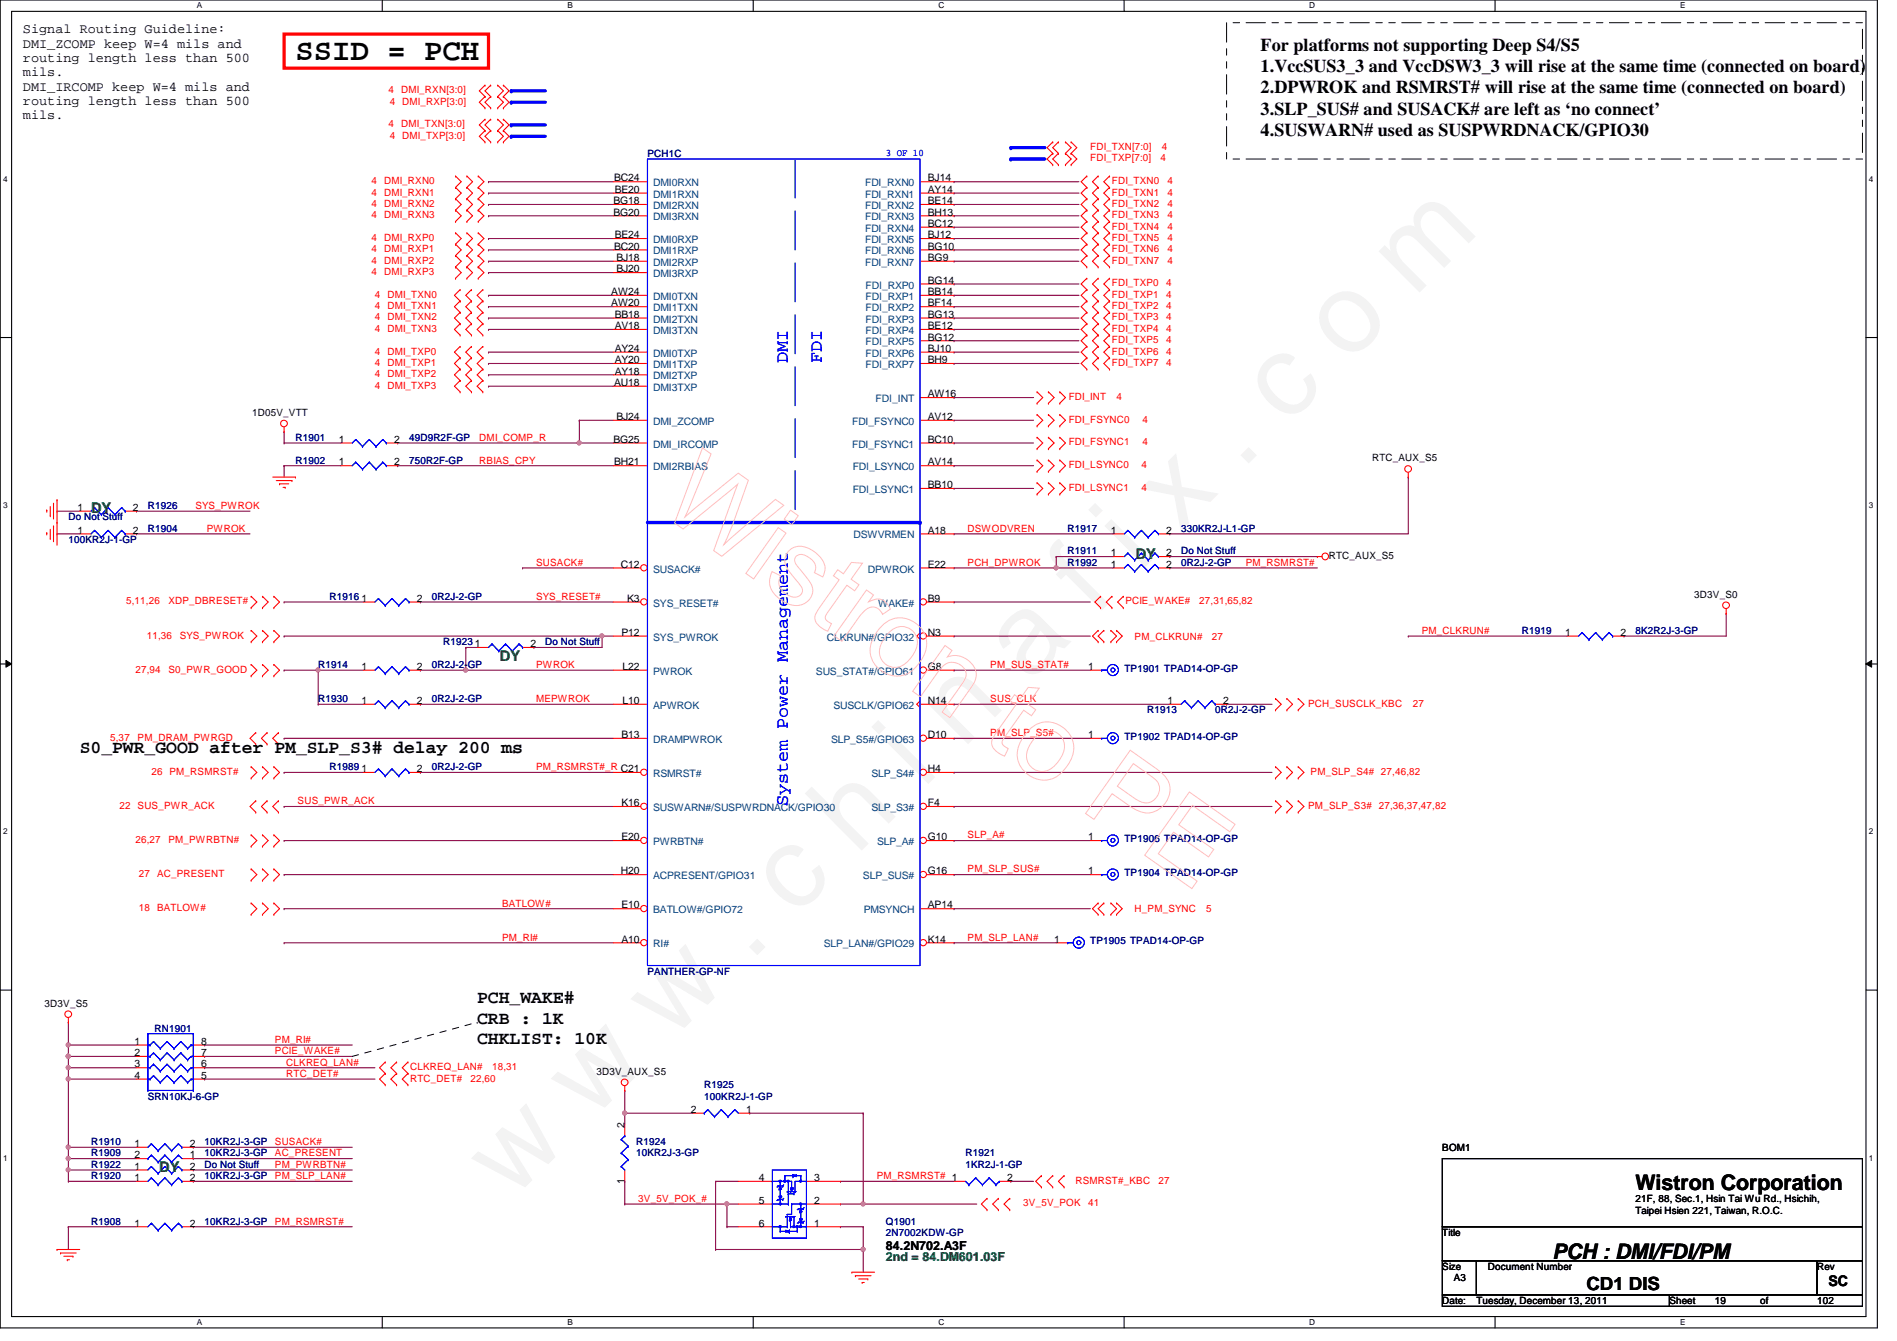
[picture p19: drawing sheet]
<svg xmlns="http://www.w3.org/2000/svg" width="297mm" height="210mm" viewBox="0 0 297 210" stroke-linecap="round" stroke-linejoin="round" font-family="sans-serif">
<defs><g id="words">
<text font-size="17.6" fill="#f0f" x="80.1" y="188" transform="rotate(-45 80.1 188)">w w w . c h i n a f i x . c o m</text>
<text font-size="4.8" x="46.3" y="9.4">SSID = PCH</text>
<g font-size="3.3">
<text x="256.1" y="186.3">Wistron Corporation</text>
<text x="243.1" y="197">PCH : DMI/FDI/PM</text>
</g>
<g font-size="2.8">
<text x="197.4" y="7.9">For platforms not supporting Deep S4/S5</text>
<text x="197.4" y="11.3">1.VccSUS3_3 and VccDSW3_3 will rise at the same time (connected on board)</text>
<text x="197.4" y="14.6">2.DPWROK and RSMRST# will rise at the same time (connected on board)</text>
<text x="197.4" y="17.9">3.SLP_SUS# and SUSACK# are left as ‘no connect’</text>
<text x="197.4" y="21.3">4.SUSWARN# used as SUSPWRDNACK/GPIO30</text>
<text x="12.5" y="117.9">S0_PWR_GOOD after PM_SLP_S3# delay 200 ms</text>
<text x="74.7" y="157.1">PCH_WAKE#</text>
<text x="74.7" y="160.3">CRB : 1K</text>
<text x="74.7" y="163.5">CHKLIST: 10K</text>
<text x="248.4" y="201.9">CD1 DIS</text>
</g>
<g font-size="2.8" fill="#00f">
<text x="123.4" y="56.9" transform="rotate(-90 123.4 56.9)">DMI</text>
<text x="128.7" y="56.9" transform="rotate(-90 128.7 56.9)">FDI</text>
<text x="123.4" y="126.2" transform="rotate(-90 123.4 126.2)">System Power Management</text>
</g>
<g font-size="2.3" fill="#008000">
<text x="14.3" y="80.3">DY</text>
<text x="177.8" y="87.5">DY</text>
<text x="78.3" y="103.5">DY</text>
<text x="24.9" y="183.5">DY</text>
</g>
<text font-size="2.3" x="286.3" y="201.3">SC</text>
<g font-size="2.1">
<text x="3.6" y="5.2">Signal Routing Guideline:</text>
<text x="3.6" y="7.5">DMI_ZCOMP keep W=4 mils and</text>
<text x="3.6" y="9.7">routing length less than 500</text>
<text x="3.6" y="11.9">mils.</text>
<text x="3.6" y="14.2">DMI_IRCOMP keep W=4 mils and</text>
<text x="3.6" y="16.4">routing length less than 500</text>
<text x="3.6" y="18.7">mils.</text>
</g>
<text font-size="1.9" x="138.7" y="195.6">84.2N702.A3F</text>
<text font-size="1.9" fill="#008000" x="138.7" y="197.4">2nd = 84.DM601.03F</text>
<g font-size="1.6" fill="#f00">
<text x="60.8" y="14.6">4</text>
<text x="61" y="16.4">4 DMI_RXP[3:0]</text>
<text x="62.8" y="14.6">DMI_RXN[3:0]</text>
<text x="60.8" y="19.9">4</text>
<text x="61" y="21.7">4 DMI_TXP[3:0]</text>
<text x="62.8" y="19.9">DMI_TXN[3:0]</text>
<text x="170.7" y="23.5">FDI_TXN[7:0]</text>
<text x="181.9" y="23.5">4</text>
<text x="58.2" y="28.8">4</text>
<text x="60.2" y="28.8">DMI_RXN0</text>
<text x="170.7" y="25.3">FDI_TXP[7:0]</text>
<text x="174.1" y="28.8">FDI_TXN0</text>
<text x="181.7" y="25.3">4</text>
<text x="182.8" y="28.8">4</text>
<text x="58.2" y="30.6">4</text>
<text x="58.2" y="32.4">4</text>
<text x="58.2" y="34.2">4</text>
<text x="60.2" y="30.6">DMI_RXN1</text>
<text x="60.2" y="32.4">DMI_RXN2</text>
<text x="60.2" y="34.2">DMI_RXN3</text>
<text x="174.1" y="35.9">FDI_TXN4</text>
<text x="174.1" y="32.4">FDI_TXN2</text>
<text x="174.1" y="34.2">FDI_TXN3</text>
<text x="174.1" y="30.6">FDI_TXN1</text>
<text x="182.8" y="35.9">4</text>
<text x="182.8" y="32.4">4</text>
<text x="182.8" y="34.2">4</text>
<text x="182.8" y="30.6">4</text>
<text x="58.2" y="37.7">4</text>
<text x="58.2" y="39.5">4</text>
<text x="58.2" y="41.3">4</text>
<text x="60.2" y="37.7">DMI_RXP0</text>
<text x="60.2" y="39.5">DMI_RXP1</text>
<text x="60.2" y="41.3">DMI_RXP2</text>
<text x="174.1" y="39.5">FDI_TXN6</text>
<text x="174.1" y="37.7">FDI_TXN5</text>
<text x="174.1" y="41.3">FDI_TXN7</text>
<text x="182.8" y="39.5">4</text>
<text x="182.8" y="37.7">4</text>
<text x="182.8" y="41.3">4</text>
<text x="58.2" y="43.1">4</text>
<text x="58.7" y="46.6">4 DMI_TXN0</text>
<text x="60.2" y="43.1">DMI_RXP3</text>
<text x="174.1" y="44.8">FDI_TXP0</text>
<text x="174.1" y="46.6">FDI_TXP1</text>
<text x="182.6" y="44.8">4</text>
<text x="182.6" y="46.6">4</text>
<text x="58.7" y="48.4">4 DMI_TXN1</text>
<text x="58.7" y="50.2">4 DMI_TXN2</text>
<text x="58.7" y="51.9">4 DMI_TXN3</text>
<text x="174.1" y="51.9">FDI_TXP4</text>
<text x="174.1" y="48.4">FDI_TXP2</text>
<text x="174.1" y="53.7">FDI_TXP5</text>
<text x="174.1" y="50.2">FDI_TXP3</text>
<text x="182.6" y="51.9">4</text>
<text x="182.6" y="48.4">4</text>
<text x="182.6" y="53.7">4</text>
<text x="182.6" y="50.2">4</text>
<text x="58.7" y="55.5">4 DMI_TXP0</text>
<text x="58.7" y="57.3">4 DMI_TXP1</text>
<text x="58.7" y="59.1">4 DMI_TXP2</text>
<text x="174.1" y="55.5">FDI_TXP6</text>
<text x="174.1" y="57.3">FDI_TXP7</text>
<text x="182.6" y="55.5">4</text>
<text x="182.6" y="57.3">4</text>
<text x="58.7" y="60.8">4 DMI_TXP3</text>
<text x="167.3" y="62.6">FDI_INT</text>
<text x="174.8" y="62.6">4</text>
<text x="75.1" y="69">DMI_COMP_R</text>
<text x="167.3" y="69.7">FDI_FSYNC1</text>
<text x="167.3" y="66.2">FDI_FSYNC0</text>
<text x="178.9" y="69.7">4</text>
<text x="178.9" y="66.2">4</text>
<text x="75.1" y="72.6">RBIAS_CPY</text>
<text x="167.3" y="73.3">FDI_LSYNC0</text>
<text x="167.3" y="76.8">FDI_LSYNC1</text>
<text x="178.7" y="73.3">4</text>
<text x="178.7" y="76.8">4</text>
<text x="30.6" y="79.7">SYS_PWROK</text>
<text x="32.4" y="83.2">PWROK</text>
<text x="151.5" y="83.2">DSWODVREN</text>
<text x="83.9" y="88.6">SUSACK#</text>
<text x="151.5" y="88.6">PCH_DPWROK</text>
<text x="195.1" y="88.6">PM_RSMRST#</text>
<text x="19.8" y="94.6">5,11,26</text>
<text x="26.4" y="94.6">XDP_DBRESET#</text>
<text x="83.9" y="93.9">SYS_RESET#</text>
<text x="176.2" y="94.6">PCIE_WAKE#</text>
<text x="187.8" y="94.6">27,31,65,82</text>
<text x="23" y="99.9">11,36</text>
<text x="28.1" y="99.9">SYS_PWROK</text>
<text x="177.7" y="100.1">PM_CLKRUN#</text>
<text x="189.7" y="100.1">27</text>
<text x="222.6" y="99.2">PM_CLKRUN#</text>
<text x="21.2" y="105.3">27,94</text>
<text x="26.4" y="105.3">S0_PWR_GOOD</text>
<text x="83.9" y="104.6">PWROK</text>
<text x="155.1" y="104.6">PM_SUS_STAT#</text>
<text x="83.9" y="109.9">MEPWROK</text>
<text x="155.1" y="109.9">SUS_CLK</text>
<text x="204.8" y="110.6">PCH_SUSCLK_KBC</text>
<text x="221.2" y="110.6">27</text>
<text x="17.3" y="116">5,37</text>
<text x="21.5" y="116">PM_DRAM_PWRGD</text>
<text x="155.1" y="115.2">PM_SLP_S5#</text>
<text x="23.7" y="121.3">26 PM_RSMRST#</text>
<text x="46.6" y="125.9">SUS_PWR_ACK</text>
<text x="83.9" y="120.6">PM_RSMRST#_R C21</text>
<text x="205.2" y="121.3">PM_SLP_S4# 27,46,82</text>
<text x="18.7" y="126.6">22 SUS_PWR_ACK</text>
<text x="21.2" y="132">26,27</text>
<text x="26.4" y="132">PM_PWRBTN#</text>
<text x="151.5" y="131.2">SLP_A#</text>
<text x="204.8" y="126.6">PM_SLP_S3# 27,36,37,47,82</text>
<text x="21.7" y="137.3">27</text>
<text x="24.6" y="137.3">AC_PRESENT</text>
<text x="151.5" y="136.6">PM_SLP_SUS#</text>
<text x="21.7" y="142.6">18</text>
<text x="24.6" y="142.6">BATLOW#</text>
<text x="78.6" y="141.9">BATLOW#</text>
<text x="177.7" y="142.8">H_PM_SYNC</text>
<text x="188.8" y="142.8">5</text>
<text x="78.6" y="147.2">PM_RI#</text>
<text x="151.5" y="147.2">PM_SLP_LAN#</text>
<text x="43" y="163.2">PM_RI#</text>
<text x="43" y="165">PCIE_WAKE#</text>
<text x="44.8" y="166.8">CLKREQ_LAN#</text>
<text x="64.2" y="167.5">CLKREQ_LAN#</text>
<text x="77" y="167.5">18,31</text>
<text x="44.8" y="168.6">RTC_DET#</text>
<text x="64.2" y="169.3">RTC_DET#</text>
<text x="73.7" y="169.3">22,60</text>
<text x="43" y="179.2">SUSACK#</text>
<text x="43" y="182.8">PM_PWRBTN#</text>
<text x="43" y="181">AC_PRESENT</text>
<text x="43" y="184.6">PM_SLP_LAN#</text>
<text x="137.3" y="184.6">PM_RSMRST# 1</text>
<text x="168.4" y="185.3">RSMRST#_KBC</text>
<text x="181.4" y="185.3">27</text>
<text x="43" y="191.7">PM_RSMRST#</text>
<text x="99.9" y="188.1">3V_5V_POK_#</text>
<text x="160.2" y="188.8">3V_5V_POK</text>
<text x="170.4" y="188.8">41</text>
</g>
<g font-size="1.6">
<text x="96.2" y="28.4">BC24</text>
<text x="145.3" y="28.4">BJ14</text>
<text x="96.1" y="32">BG18</text>
<text x="96.1" y="33.7">BG20</text>
<text x="96.3" y="30.2">BE20</text>
<text x="145.3" y="30.2">AY14</text>
<text x="145.3" y="32">BE14</text>
<text x="145.3" y="33.7">BH13</text>
<text x="145.3" y="35.5">BC12</text>
<text x="96.2" y="39.1">BC20</text>
<text x="96.3" y="37.3">BE24</text>
<text x="96.5" y="40.9">BJ18</text>
<text x="145.3" y="37.3">BJ12</text>
<text x="145.3" y="39.1">BG10</text>
<text x="145.3" y="40.9">BG9</text>
<text x="95.7" y="46.2">AW24</text>
<text x="95.7" y="48">AW20</text>
<text x="96.5" y="42.6">BJ20</text>
<text x="145.3" y="44.4">BG14</text>
<text x="145.3" y="46.2">BB14</text>
<text x="145.3" y="48">BF14</text>
<text x="96.3" y="49.7">BB18</text>
<text x="96.3" y="51.5">AV18</text>
<text x="145.3" y="49.7">BG13</text>
<text x="145.3" y="51.5">BE12</text>
<text x="145.3" y="53.3">BG12</text>
<text x="96.3" y="55.1">AY24</text>
<text x="96.3" y="56.9">AY20</text>
<text x="96.3" y="58.6">AY18</text>
<text x="145.3" y="55.1">BJ10</text>
<text x="145.3" y="56.9">BH9</text>
<text x="39.5" y="65.1">1D05V_VTT</text>
<text x="96.2" y="60.4">AU18</text>
<text x="96.5" y="65.7">BJ24</text>
<text x="145.3" y="65.7">AV12</text>
<text x="145.3" y="62.2">AW16</text>
<text x="53" y="69.3">1</text>
<text x="61.7" y="69.3">2</text>
<text x="96.1" y="69.3">BG25</text>
<text x="145.3" y="69.3">BC10</text>
<text x="53" y="72.9">1</text>
<text x="61.7" y="72.9">2</text>
<text x="96.2" y="72.9">BH21</text>
<text x="145.3" y="72.9">AV14</text>
<text x="145.3" y="76.4">BB10</text>
<text x="214.8" y="72.2">RTC_AUX_S5</text>
<text x="12.1" y="83.5">1</text>
<text x="12.1" y="80">1</text>
<text x="20.8" y="83.5">2</text>
<text x="20.8" y="80">2</text>
<text x="145.3" y="83.5">A18</text>
<text x="173.9" y="83.5">1</text>
<text x="182.6" y="83.5">2</text>
<text x="97.2" y="88.9">C12</text>
<text x="145.3" y="88.9">E22</text>
<text x="173.9" y="88.9">1</text>
<text x="173.9" y="87.1">1</text>
<text x="182.6" y="88.9">2</text>
<text x="182.6" y="87.1">2</text>
<text x="208.1" y="87.5">RTC_AUX_S5</text>
<text x="56.6" y="94.2">1</text>
<text x="65.3" y="94.2">2</text>
<text x="98.2" y="94.2">K3</text>
<text x="145.3" y="94.2">B9</text>
<text x="265.3" y="93.6">3D3V_S0</text>
<text x="74.4" y="101.3">1</text>
<text x="83.1" y="101.3">2</text>
<text x="97.3" y="99.5">P12</text>
<text x="145.3" y="99.5">N3</text>
<text x="245.1" y="99.5">1</text>
<text x="253.7" y="99.5">2</text>
<text x="56.6" y="104.9">1</text>
<text x="65.3" y="104.9">2</text>
<text x="97.5" y="104.9">L22</text>
<text x="145.3" y="104.9">G8</text>
<text x="170.4" y="104.9">1</text>
<text x="56.6" y="110.2">1</text>
<text x="65.3" y="110.2">2</text>
<text x="97.5" y="110.2">L10</text>
<text x="145.3" y="110.2">N14</text>
<text x="182.8" y="110.2">1</text>
<text x="191.5" y="110.2">2</text>
<text x="97.3" y="115.5">B13</text>
<text x="145.3" y="115.5">D10</text>
<text x="170.4" y="115.5">1</text>
<text x="56.6" y="120.9">1</text>
<text x="65.3" y="120.9">2</text>
<text x="145.3" y="120.9">H4</text>
<text x="97.3" y="131.5">E20</text>
<text x="97.3" y="126.2">K16</text>
<text x="145.3" y="126.2">F4</text>
<text x="145.3" y="131.5">G10</text>
<text x="170.4" y="131.5">1</text>
<text x="97.2" y="136.9">H20</text>
<text x="145.3" y="136.9">G16</text>
<text x="170.4" y="136.9">1</text>
<text x="97.3" y="142.2">E10</text>
<text x="145.3" y="142.2">AP14</text>
<text x="97.3" y="147.5">A10</text>
<text x="145.3" y="147.5">K14</text>
<text x="165.1" y="147.5">1</text>
<text x="7" y="157.6">3D3V_S5</text>
<text x="21" y="163.5">1</text>
<text x="21" y="165.3">2</text>
<text x="21" y="167.1">3</text>
<text x="31.5" y="167.1">6</text>
<text x="31.5" y="165.3">7</text>
<text x="31.5" y="163.5">8</text>
<text x="21" y="168.9">4</text>
<text x="31.5" y="168.9">5</text>
<text x="93.4" y="168.2">3D3V_AUX_S5</text>
<text x="21" y="179.5">1</text>
<text x="29.7" y="179.5">2</text>
<text x="97.8" y="176.6" transform="rotate(-90 97.8 176.6)">2</text>
<text x="108.2" y="174.2">2</text>
<text x="116.8" y="174.2">1</text>
<text x="21" y="183.1">1</text>
<text x="21" y="184.9">1</text>
<text x="21" y="181.3">2</text>
<text x="29.7" y="183.1">2</text>
<text x="29.7" y="184.9">2</text>
<text x="29.7" y="181.3">1</text>
<text x="97.8" y="185.3" transform="rotate(-90 97.8 185.3)">1</text>
<text x="118.8" y="184.9">4</text>
<text x="127.5" y="184.9">3</text>
<text x="157.7" y="184.9">2</text>
<text x="225.8" y="180.1">BOM1</text>
<text x="21" y="192">1</text>
<text x="29.7" y="192">2</text>
<text x="118.8" y="188.4">5</text>
<text x="118.8" y="192">6</text>
<text x="127.5" y="192">1</text>
<text x="127.5" y="188.4">2</text>
<text x="256.1" y="188.1">21F, 88, Sec.1, Hsin Tai Wu Rd., Hsichih,</text>
<text x="256.1" y="189.9">Taipei Hsien 221, Taiwan, R.O.C.</text>
<text x="225.8" y="193.5">Title</text>
<text x="225.8" y="198.8">Size</text>
<text x="227.6" y="200.6">A3</text>
<text x="233" y="198.8">Document Number</text>
<text x="284.5" y="198.8">Rev</text>
<text x="225.8" y="204.1">Date:</text>
<text x="231.2" y="204.1">Tuesday, December 13, 2011</text>
<text x="261.4" y="204.1">Sheet</text>
<text x="268.5" y="204.1">19</text>
<text x="275.6" y="204.1">of</text>
<text x="284.5" y="204.1">102</text>
</g>
<g font-size="1.6" fill="#000080">
<text x="101.4" y="24.6">PCH1C</text>
<text x="46.3" y="69">R1901</text>
<text x="64" y="69">49D9R2F-GP</text>
<text x="46.3" y="72.6">R1902</text>
<text x="64" y="72.6">750R2F-GP</text>
<text x="10.7" y="81.4">Do Not Stuff</text>
<text x="23.2" y="83.2">R1904</text>
<text x="23.2" y="79.7">R1926</text>
<text x="167.2" y="83.2">R1917</text>
<text x="185" y="83.2">330KR2J-L1-GP</text>
<text x="10.7" y="85">100KR2J-1-GP</text>
<text x="167.2" y="88.6">R1992</text>
<text x="167.2" y="86.8">R1911</text>
<text x="185" y="88.6">0R2J-2-GP</text>
<text x="185" y="86.8">Do Not Stuff</text>
<text x="51.6" y="93.9">R1916</text>
<text x="67.6" y="93.9">0R2J-2-GP</text>
<text x="69.4" y="101">R1923</text>
<text x="85.4" y="101">Do Not Stuff</text>
<text x="238.3" y="99.2">R1919</text>
<text x="256.1" y="99.2">8K2R2J-3-GP</text>
<text x="49.8" y="104.6">R1914</text>
<text x="67.6" y="104.6">0R2J-2-GP</text>
<text x="176.1" y="105.1">TP1901 TPAD14-OP-GP</text>
<text x="49.8" y="109.9">R1930</text>
<text x="67.6" y="109.9">0R2J-2-GP</text>
<text x="179.6" y="111.7">R1913</text>
<text x="190.3" y="111.7">0R2J-2-GP</text>
<text x="176.1" y="115.8">TP1902 TPAD14-OP-GP</text>
<text x="51.6" y="120.6">R1989</text>
<text x="67.6" y="120.6">0R2J-2-GP</text>
<text x="176.1" y="131.8">TP1906 TPAD14-OP-GP</text>
<text x="176.1" y="137.1">TP1904 TPAD14-OP-GP</text>
<text x="170.7" y="147.8">TP1905 TPAD14-OP-GP</text>
<text x="101.4" y="152.6">PANTHER-GP-NF</text>
<text x="24.2" y="161.5">RN1901</text>
<text x="23.2" y="172.1">SRN10KJ-6-GP</text>
<text x="110.3" y="170.3">R1925</text>
<text x="110.3" y="172.1">100KR2J-1-GP</text>
<text x="14.3" y="179.2">R1910</text>
<text x="32" y="179.2">10KR2J-3-GP</text>
<text x="99.6" y="179.2">R1924</text>
<text x="14.3" y="182.8">R1922</text>
<text x="14.3" y="184.6">R1920</text>
<text x="14.3" y="181">R1909</text>
<text x="32" y="182.8">Do Not Stuff</text>
<text x="32" y="184.6">10KR2J-3-GP</text>
<text x="32" y="181">10KR2J-3-GP</text>
<text x="99.6" y="181">10KR2J-3-GP</text>
<text x="151.2" y="181">R1921</text>
<text x="151.2" y="182.8">1KR2J-1-GP</text>
<text x="14.3" y="191.7">R1908</text>
<text x="32" y="191.7">10KR2J-3-GP</text>
<text x="138.7" y="191.7">Q1901</text>
<text x="138.7" y="193.5">2N7002KDW-GP</text>
</g>
<g font-size="1.6" fill="#004080">
<text x="102.3" y="29.2">DMI0RXN</text>
<text x="135.5" y="29.2">FDI_RXN0</text>
<text x="102.3" y="30.9">DMI1RXN</text>
<text x="102.3" y="32.7">DMI2RXN</text>
<text x="102.3" y="34.5">DMI3RXN</text>
<text x="135.5" y="30.9">FDI_RXN1</text>
<text x="135.5" y="32.7">FDI_RXN2</text>
<text x="135.5" y="34.5">FDI_RXN3</text>
<text x="102.3" y="38.1">DMI0RXP</text>
<text x="102.3" y="39.8">DMI1RXP</text>
<text x="102.3" y="41.6">DMI2RXP</text>
<text x="135.5" y="36.3">FDI_RXN4</text>
<text x="135.5" y="38.1">FDI_RXN5</text>
<text x="135.5" y="39.8">FDI_RXN6</text>
<text x="135.5" y="41.6">FDI_RXN7</text>
<text x="102.3" y="43.4">DMI3RXP</text>
<text x="102.3" y="46.9">DMI0TXN</text>
<text x="135.5" y="45.2">FDI_RXP0</text>
<text x="135.5" y="46.9">FDI_RXP1</text>
<text x="102.3" y="48.7">DMI1TXN</text>
<text x="102.3" y="50.5">DMI2TXN</text>
<text x="102.3" y="52.3">DMI3TXN</text>
<text x="135.5" y="48.7">FDI_RXP2</text>
<text x="135.5" y="50.5">FDI_RXP3</text>
<text x="135.5" y="52.3">FDI_RXP4</text>
<text x="102.3" y="55.8">DMI0TXP</text>
<text x="102.3" y="57.6">DMI1TXP</text>
<text x="102.3" y="59.4">DMI2TXP</text>
<text x="135.5" y="54.1">FDI_RXP5</text>
<text x="135.5" y="55.8">FDI_RXP6</text>
<text x="135.5" y="57.6">FDI_RXP7</text>
<text x="102.3" y="61.2">DMI3TXP</text>
<text x="137.1" y="62.9">FDI_INT</text>
<text x="102.3" y="66.5">DMI_ZCOMP</text>
<text x="102.3" y="70.1">DMI_IRCOMP</text>
<text x="133.4" y="66.5">FDI_FSYNC0</text>
<text x="133.4" y="70.1">FDI_FSYNC1</text>
<text x="102.3" y="73.6">DMI2RBIAS</text>
<text x="133.5" y="73.6">FDI_LSYNC0</text>
<text x="133.5" y="77.2">FDI_LSYNC1</text>
<text x="102.3" y="89.6">SUSACK#</text>
<text x="133.6" y="84.3">DSWVRMEN</text>
<text x="135.9" y="89.6">DPWROK</text>
<text x="102.3" y="95">SYS_RESET#</text>
<text x="137.5" y="95">WAKE#</text>
<text x="102.3" y="100.3">SYS_PWROK</text>
<text x="129.5" y="100.3">CLKRUN#/GPIO32</text>
<text x="102.3" y="105.6">PWROK</text>
<text x="127.8" y="105.6">SUS_STAT#/GPIO61</text>
<text x="102.3" y="111">APWROK</text>
<text x="130.5" y="111">SUSCLK/GPIO62</text>
<text x="102.3" y="116.3">DRAMPWROK</text>
<text x="130.1" y="116.3">SLP_S5#/GPIO63</text>
<text x="102.3" y="121.6">RSMRST#</text>
<text x="136.4" y="121.6">SLP_S4#</text>
<text x="102.3" y="127">SUSWARN#/SUSPWRDNACK/GPIO30</text>
<text x="136.4" y="127">SLP_S3#</text>
<text x="102.3" y="132.3">PWRBTN#</text>
<text x="102.3" y="137.6">ACPRESENT/GPIO31</text>
<text x="135.1" y="137.6">SLP_SUS#</text>
<text x="137.3" y="132.3">SLP_A#</text>
<text x="102.3" y="143">BATLOW#/GPIO72</text>
<text x="135.3" y="143">PMSYNCH</text>
<text x="102.3" y="148.3">RI#</text>
<text x="129" y="148.3">SLP_LAN#/GPIO29</text>
</g>
<text font-size="1.6" fill="#00f" x="138.7" y="24.3">3 OF 10</text>
<g font-size="1.3">
<text x="30.8" y="1.3">A</text>
<text x="88.9" y="1.3">B</text>
<text x="146.9" y="1.3">C</text>
<text x="205" y="1.3">D</text>
<text x="263.1" y="1.3">E</text>
<text x=".5" y="28.4">4</text>
<text x="292.6" y="28.4">4</text>
<text x=".5" y="79.5">3</text>
<text x="292.6" y="79.5">3</text>
<text x=".5" y="130.6">2</text>
<text x="292.6" y="130.6">2</text>
<text x=".5" y="181.7">1</text>
<text x="292.6" y="181.7">1</text>
<text x="30.8" y="207.4">A</text>
<text x="88.9" y="207.4">B</text>
<text x="146.9" y="207.4">C</text>
<text x="205" y="207.4">D</text>
<text x="263.1" y="207.4">E</text>
</g>
</g></defs>
<path d="M0 0h294v207.9h-294zM1.8 1.8h290.4v204.3h-290.4z" fill="none" stroke="#000" stroke-width=".17"/>
<g fill="#fff">
<path d="M30.8 .2h.8v1.4h-.8z"/>
<path d="M30.8 206.2h.8v1.4h-.8z"/>
</g>
<path d="M59.9 0v1.8M59.9 206.1v1.8" fill="none" stroke="#000" stroke-width=".17"/>
<g fill="#fff">
<path d="M88.9 .2h.8v1.4h-.8z"/>
<path d="M88.9 206.2h.8v1.4h-.8z"/>
</g>
<path d="M117.9 0v1.8M117.9 206.1v1.8" fill="none" stroke="#000" stroke-width=".17"/>
<g fill="#fff">
<path d="M146.9 .2h.9v1.4h-.9z"/>
<path d="M146.9 206.2h.9v1.4h-.9z"/>
</g>
<path d="M176 0v1.8M176 206.1v1.8" fill="none" stroke="#000" stroke-width=".17"/>
<g fill="#fff">
<path d="M205 .2h.9v1.4h-.9z"/>
<path d="M205 206.2h.9v1.4h-.9z"/>
</g>
<path d="M234.1 0v1.8M234.1 206.1v1.8" fill="none" stroke="#000" stroke-width=".17"/>
<g fill="#fff">
<path d="M263.1 .2h.8v1.4h-.8z"/>
<path d="M263.1 206.2h.8v1.4h-.8z"/>
<path d="M.5 27.3h.7v1.4h-.7z"/>
<path d="M292.6 27.3h.7v1.4h-.7z"/>
<path d="M.5 78.4h.7v1.4h-.7z"/>
<path d="M292.6 78.4h.7v1.4h-.7z"/>
</g>
<path d="M0 52.8h1.8M292.2 52.8h1.8" fill="none" stroke="#000" stroke-width=".17"/>
<g fill="#fff">
<path d="M.5 129.5h.7v1.4h-.7z"/>
<path d="M292.6 129.5h.7v1.4h-.7z"/>
</g>
<path d="M0 103.9h1.8M292.2 103.9h1.8" fill="none" stroke="#000" stroke-width=".17"/>
<path d="M.9 103.4l.9 .5-.9 .5zM292.2 103.9l.9-.5v1z" fill="#000"/>
<path d="M.9 103.4l.9 .5-.9 .5zM292.2 103.9l.9-.5v1z" fill="none" stroke="#000" stroke-width=".16"/>
<g fill="#fff">
<path d="M.5 180.5h.7v1.4h-.7z"/>
<path d="M292.6 180.5h.7v1.4h-.7z"/>
</g>
<path d="M0 155h1.8M292.2 155h1.8" fill="none" stroke="#000" stroke-width=".17"/>
<path d="M80 16h5.4" fill="none" stroke="#00f" stroke-width=".51"/>
<circle cx="80" cy="16" r=".25" fill="#00f"/>
<path d="M80 14.2h5.4" fill="none" stroke="#00f" stroke-width=".51"/>
<circle cx="80" cy="14.2" r=".25" fill="#00f"/>
<g fill="none" stroke="#800040" stroke-width=".17">
<path d="M183.2 83.6h37.3M220.5 99.6h24.9M254.3 99.6h.1M254.3 99.6h16M149.4 110.2h33.8M44.5 131.6h.1M44.5 126.2h.1M44.5 131.6h51.6M44.5 126.2h51.6M44.5 142.2h.1M44.5 142.2h51.6M10.7 165.4h.1"/>
<path d="M10.7 179.6h.1M10.7 163.6h.1M10.7 165.4h10.7M10.7 163.6v1.8M10.7 179.6v1.8"/>
</g>
<circle cx="10.7" cy="165.3" r=".32" fill="#f0f"/>
<circle cx="10.7" cy="165.3" r=".32" fill="none" stroke="#f0f" stroke-width=".17"/>
<circle cx="10.7" cy="163.5" r=".32" fill="#f0f"/>
<circle cx="10.7" cy="163.5" r=".32" fill="none" stroke="#f0f" stroke-width=".17"/>
<path d="M10.7 167.1h.1M10.7 163.6h.1M10.7 168.9h.1M10.7 167.1h10.7M10.7 163.6h10.7M10.7 168.9h10.7" fill="none" stroke="#800040" stroke-width=".17"/>
<circle cx="10.7" cy="168.9" r=".32" fill="#f0f"/>
<circle cx="10.7" cy="168.9" r=".32" fill="none" stroke="#f0f" stroke-width=".17"/>
<path d="M149.4 120.9h49.8M10.7 165.4h.1M10.7 165.4v1.7" fill="none" stroke="#800040" stroke-width=".17"/>
<circle cx="10.7" cy="165.3" r=".32" fill="#f0f"/>
<circle cx="10.7" cy="165.3" r=".32" fill="none" stroke="#f0f" stroke-width=".17"/>
<g fill="none" stroke="#800040" stroke-width=".17">
<path d="M270.3 96h.1M270.3 96v3.6M44.5 136.9h.1M44.5 136.9h51.6M44.5 147.6h.1M44.5 147.6h51.6M10.7 181.4h.1M10.7 183.1h.1M10.7 181.4h10.7M10.7 183.1h10.7M10.7 181.4v1.7M30.3 183.1h.1"/>
<path d="M30.3 183.1h24.9"/>
</g>
<circle cx="10.7" cy="183.1" r=".32" fill="#f0f"/>
<circle cx="10.7" cy="183.1" r=".32" fill="none" stroke="#f0f" stroke-width=".17"/>
<circle cx="10.7" cy="181.3" r=".32" fill="#f0f"/>
<circle cx="10.7" cy="181.3" r=".32" fill="none" stroke="#f0f" stroke-width=".17"/>
<g fill="none" stroke="#800040" stroke-width=".17">
<path d="M44.5 67.6h.1M44.5 69.3h.1M44.5 72.9h.1M44.5 67.6v1.7M44.5 72.9v1.8M44.5 69.3h8.9M44.5 72.9h8.9M62.3 72.9h.1M62.3 69.3h.1M62.3 69.3h28.4M62.3 72.9h33.8M8.9 83.6h.1"/>
<path d="M8.9 80h.1M8.9 83.6h3.6M8.9 80h3.6M49.8 104.9h.1M49.8 104.9h7.1"/>
</g>
<circle cx="49.8" cy="104.9" r=".32" fill="#f0f"/>
<circle cx="49.8" cy="104.9" r=".32" fill="none" stroke="#f0f" stroke-width=".17"/>
<g fill="none" stroke="#800040" stroke-width=".17">
<path d="M21.4 83.6h.1M21.4 80h.1M21.4 83.6h17.8M21.4 80h17.8M44.5 94.2h.1M44.5 99.6h.1M44.5 94.2h12.4M44.5 99.6h49.8M49.8 110.2h.1M49.8 110.2h7.1M65.8 104.9h.1M65.8 110.2h.1"/>
<path d="M65.8 104.9h7.1M65.8 110.2h30.3"/>
</g>
<path d="M80 21.3h5.4" fill="none" stroke="#00f" stroke-width=".51"/>
<circle cx="80" cy="21.3" r=".25" fill="#00f"/>
<path d="M80 19.6h5.4" fill="none" stroke="#00f" stroke-width=".51"/>
<circle cx="80" cy="19.6" r=".25" fill="#00f"/>
<g fill="none" stroke="#800040" stroke-width=".17">
<path d="M44.5 115.6h.1M44.5 115.6h51.6M65.8 120.9h.1M65.8 120.9h30.3M10.7 183.1h.1M10.7 192h.1M10.7 184.9h.1M10.7 183.1v1.8M10.7 192v3.6M10.7 184.9h10.7M10.7 192h10.7M30.3 181.4h.1"/>
<path d="M30.3 184.9h.1M30.3 192h.1M30.3 181.4h24.9M30.3 184.9h24.9M30.3 192h24.9"/>
</g>
<path d="M158.3 23.1h5.3" fill="none" stroke="#00f" stroke-width=".51"/>
<circle cx="158.3" cy="23.1" r=".25" fill="#00f"/>
<path d="M65.8 94.2h.1M65.8 94.2h30.3M44.5 104.9h.1M44.5 104.9h5.3M49.8 104.9h.1M49.8 104.9v5.3M112.1 195.6h.1M112.1 195.6h23.1" fill="none" stroke="#800040" stroke-width=".17"/>
<circle cx="135.1" cy="195.6" r=".32" fill="#f0f"/>
<circle cx="135.1" cy="195.6" r=".32" fill="none" stroke="#f0f" stroke-width=".17"/>
<path d="M10.7 167.1h.1M10.7 167.1v1.8M112.1 184.9v10.7M135.2 195.6h.1M135.2 192v7.1" fill="none" stroke="#800040" stroke-width=".17"/>
<circle cx="10.7" cy="167.1" r=".32" fill="#f0f"/>
<circle cx="10.7" cy="167.1" r=".32" fill="none" stroke="#f0f" stroke-width=".17"/>
<path d="M44.5 120.9h.1M44.5 120.9h12.4M149.4 126.2h49.8M10.7 160h.1M10.7 179.6h.1M10.7 160v3.6M10.7 179.6h10.7" fill="none" stroke="#800040" stroke-width=".17"/>
<circle cx="10.7" cy="179.6" r=".32" fill="#f0f"/>
<circle cx="10.7" cy="179.6" r=".32" fill="none" stroke="#f0f" stroke-width=".17"/>
<path d="M10.7 168.9h.1M10.7 168.9v10.7M30.3 179.6h.1M30.3 179.6h24.9M32 163.6h.1M32 165.4h.1M32 167.1h.1M32 168.9h.1M32 163.6h23.2M32 165.4h23.2M32 167.1h26.7M32 168.9h26.7" fill="none" stroke="#800040" stroke-width=".17"/>
<g fill="none" stroke="#f00" stroke-width=".17">
<path d="M75.9 15.1h.1M75.9 16.9h.1M75.9 13.3h.1M75.9 18.7h.1M75.9 15.1l-.8 .9 .8 .9M75.9 13.3l-.8 .9 .8 .9M75.9 18.7l-.8 .9 .8 .8M76.8 15.1h.1M76.8 16.9h.1M76.8 13.3h.1M76.8 18.7h.1M76.8 15.1l-.9 .9 .9 .9"/>
<path d="M76.8 13.3l-.9 .9 .9 .9M76.8 18.7l-.9 .9 .9 .8M77.9 16.9h.1M77.9 15.1h.1M77.9 13.3h.1M77.9 18.7h.1M77.9 15.1l.9 .9-.9 .9M77.9 13.3l.9 .9-.9 .9M77.9 18.7l.9 .9-.9 .8M78.8 15.1h.1M78.8 16.9h.1M78.8 13.3h.1"/>
<path d="M78.8 18.7h.1M78.8 15.1l.9 .9-.9 .9M78.8 13.3l.9 .9-.9 .9M78.8 18.7l.9 .9-.9 .8M75.9 20.4h.1M75.9 22.2h.1M75.9 20.4l-.8 .9 .8 .9M76.8 20.4h.1M76.8 22.2h.1M76.8 20.4l-.9 .9 .9 .9M77.9 22.2h.1M77.9 20.4h.1"/>
<path d="M77.9 20.4l.9 .9-.9 .9M78.8 20.4h.1M78.8 22.2h.1M78.8 20.4l.9 .9-.9 .9M164.8 22.2h.1M164.8 24h.1M164.8 22.2l-.8 .9 .8 .9M164.8 24l-.8 .9M165.7 24h.1M165.7 22.2h.1M165.7 22.2l-.9 .9 .9 .9M165.7 24l-.9 .9"/>
<path d="M166.8 22.2h.1M166.8 24h.1M166.8 22.2l.9 .9-.9 .9M166.8 24l.9 .9M167.7 22.2h.1M167.7 24h.1M167.7 22.2l.9 .9-.9 .9M167.7 24l.9 .9M7.3 79.8h.1M7.3 79.8v.4M7.9 79.3v1.4M8.4 78.8h.1"/>
<path d="M8.4 78.8v2.4M8.9 78.2h.1M8.9 78.2v7.1M42.7 74.7h3.6M43.3 75.2h2.4M43.8 75.7h.1M43.8 75.7h1.4M44.3 76.3h.4M44.5 67.6h.1M44.5 66.8v.8M44.7 76.3h.1M45.7 75.2h.1"/>
<path d="M46.3 74.7h.1M53.4 69.3h1.8M53.4 72.9h1.8M60.5 69.3h1.8M60.5 72.9h1.8M7.3 83.4h.1M7.3 83.4v.3M7.9 80.7h.1M7.9 84.3h.1M7.9 82.8v1.5M8.4 82.3h.1M8.4 82.3v2.5"/>
<path d="M8.9 81.8h.1M12.5 83.6h1.8M12.5 80h1.8M19.6 83.6h1.8M19.6 80h1.8M39.3 95.1h.1M39.3 93.3h.1M39.3 98.7h.1M39.3 93.3l.9 .9-.9 .9M39.3 98.7l.9 .9-.9 .9M41.1 93.3h.1M41.1 95.1h.1"/>
<path d="M41.1 98.7h.1M41.1 93.3l.9 .9-.9 .9M41.1 98.7l.9 .9-.9 .9M42.9 95.1h.1M42.9 93.3h.1M42.9 98.7h.1M42.9 93.3l.9 .9-.9 .9M42.9 98.7l.9 .9-.9 .9M56.9 94.2h1.8M64 94.2h1.8M245.4 99.6h1.8M252.5 99.6h1.8"/>
<path d="M270.3 96h.1M270.3 95.3v.7M39.3 105.8h.1M39.3 104h.1M39.3 100.5h.1M39.3 104l.9 .9-.9 .9M40 116.5h.1M40 114.7h.1M40 114.7l-.8 .9 .8 .9M41.1 104h.1M41.1 105.8h.1M41.1 100.5h.1"/>
<path d="M41.1 104l.9 .9-.9 .9M41.8 114.7h.1M41.8 116.5h.1M41.8 114.7l-.9 .9 .9 .9M42.9 105.8h.1M42.9 104h.1M42.9 100.5h.1M42.9 104l.9 .9-.9 .9M43.6 116.5h.1M43.6 114.7h.1M43.6 114.7l-.9 .9 .9 .9M56.9 104.9h1.8"/>
<path d="M56.9 110.2h1.8M64 104.9h1.8M64 110.2h1.8M39.3 132.5h.1M39.3 130.7h.1M39.3 137.8h.1M39.3 136h.1M39.3 121.8h.1M39.3 120h.1M39.3 130.7l.9 .9-.9 .9M39.3 136l.9 .9-.9 .9M39.3 120l.9 .9-.9 .9"/>
<path d="M40 127.1h.1M40 125.3h.1M40 125.3l-.8 .9 .8 .9M41.1 130.7h.1M41.1 132.5h.1M41.1 136h.1M41.1 137.8h.1M41.1 120h.1M41.1 121.8h.1M41.1 130.7l.9 .9-.9 .9M41.1 136l.9 .9-.9 .9M41.1 120l.9 .9-.9 .9"/>
<path d="M41.8 125.3h.1M41.8 127.1h.1M41.8 125.3l-.9 .9 .9 .9M42.9 132.5h.1M42.9 130.7h.1M42.9 137.8h.1M42.9 136h.1M42.9 121.8h.1M42.9 120h.1M42.9 130.7l.9 .9-.9 .9M42.9 136l.9 .9-.9 .9M42.9 120l.9 .9-.9 .9"/>
<path d="M43.6 127.1h.1M43.6 125.3h.1M43.6 125.3l-.9 .9 .9 .9M56.9 120.9h1.8M64 120.9h1.8M10.7 159.3v.7M39.3 143.1h.1M39.3 141.4h.1M39.3 141.4l.9 .8-.9 .9M41.1 141.4h.1M41.1 143.1h.1M41.1 141.4l.9 .8-.9 .9"/>
<path d="M42.9 143.1h.1M42.9 141.4h.1M42.9 141.4l.9 .8-.9 .9M10.7 160h.1M21.4 179.6h1.8M21.4 163.6h1.8M21.4 165.4h1.8M21.4 167.1h1.8M21.4 168.9h1.8M28.5 179.6h1.8M30.3 163.6h1.7M30.3 165.4h1.7"/>
<path d="M30.3 167.1h1.7M30.3 168.9h1.7M60.3 168h.1M60.3 166.2h.1M60.3 169.8h.1M60.3 168l-.9 .9 .9 .9M60.3 166.2l-.9 .9 .9 .9M62.1 166.2h.1M62.1 168h.1M62.1 169.8h.1M62.1 166.2l-.9 .9 .9 .9M62.1 168l-.9 .9 .9 .9"/>
<path d="M63.9 168h.1M63.9 166.2h.1M63.9 169.8h.1M63.9 168l-.9 .9 .9 .9M63.9 166.2l-.9 .9 .9 .9M8.9 195.6h.1M8.9 195.6h3.6M9.5 196.1h.1M9.5 196.1h2.4M10 196.6h1.4M10.5 197.2h.1M10.5 197.2h.4"/>
<path d="M11.4 196.6h.1M21.4 183.1h1.8M21.4 184.9h1.8M21.4 181.4h1.8M21.4 192h1.8M28.5 183.1h1.8M28.5 184.9h1.8M28.5 181.4h1.8M28.5 192h1.8M133.4 199.1h.1M133.4 199.1h3.5M133.9 199.7h.1"/>
<path d="M133.9 199.7h2.5M134.4 200.2h1.5M135 200.7h.1M135 200.7h.3M135.9 200.2h.1"/>
<circle cx="44.5" cy="66.3" r=".52"/>
<circle cx="270.3" cy="94.7" r=".52"/>
<circle cx="10.7" cy="158.7" r=".52"/>
</g>
<path d="M225.8 181.4h65.8v10.6h-65.8zM225.8 192h65.8v5.4h-65.8zM225.8 197.4h5.4v5.3h-5.4zM231.2 197.4h53.3v5.3h-53.3zM284.5 197.4h7.1v5.3h-7.1zM225.8 202.7h35.6v1.8h-35.6zM261.4 202.7h30.2v1.8h-30.2z" fill="none" stroke="#000" stroke-width=".17"/>
<path d="M44.5 5.3h32v5.4h-32z" fill="none" stroke="#f00" stroke-width=".51"/>
<path d="M192.1 3.6h99.5v21.3h-99.5z" fill="none" stroke="#000" stroke-width=".16" stroke-dasharray="3 1 1 1 1 1"/>
<path d="M55.2 165.4l19.5-5.4" fill="none" stroke="#000" stroke-width=".16" stroke-dasharray="1 1 1 1 1 1 1 1"/>
<g fill="none" stroke="#00f" stroke-width=".17">
<path d="M101.4 24.9h42.7v126.2h-42.7zM14.8 79.5h.1M14.8 79.5l-.5 .5M14.8 79.5l1.1 1.1M16.9 79.5h.1M16.9 79.5l-1 1.1M16.9 79.5l1.1 1.1M19 79.5h.1M19 79.5l-1 1.1M19 79.5l.6 .5M55.7 68.8h.1M55.7 72.3h.1"/>
<path d="M55.7 68.8l-.5 .5M55.7 68.8l1.1 1.1M55.7 72.3l-.5 .6M55.7 72.3l1.1 1.1M56.8 69.9h.1M56.8 73.4h.1M57.8 68.8h.1M57.8 72.3h.1M57.8 68.8l-1 1.1M57.8 68.8l1.1 1.1M57.8 72.3l-1 1.1M57.8 72.3l1.1 1.1"/>
<path d="M58.9 69.9h.1M58.9 73.4h.1M59.9 68.8h.1M59.9 72.3h.1M59.9 68.8l-1 1.1M59.9 68.8l.6 .5M59.9 72.3l-1 1.1M59.9 72.3l.6 .6M60.5 69.3h.1M60.5 72.9h.1M14.8 83h.1M14.8 83l-.5 .6"/>
<path d="M14.8 83l1.1 1.1M15.9 84.1h.1M15.9 80.6h.1M16.9 83h.1M16.9 83l-1 1.1M16.9 83l1.1 1.1M18 84.1h.1M18 80.6h.1M19 83h.1M19 83l-1 1.1M19 83l.6 .6M19.6 83.6h.1"/>
<path d="M19.6 80h.1M59.3 93.7h.1M59.3 93.7l-.6 .5M59.3 93.7l1 1.1M60.3 94.8h.1M61.4 93.7h.1M61.4 93.7l-1.1 1.1M61.4 93.7l1 1.1M62.4 94.8h.1M63.5 93.7h.1M63.5 93.7l-1.1 1.1M63.5 93.7l.5 .5"/>
<path d="M64 94.2h.1M247.7 99h.1M247.7 99l-.5 .6M247.7 99l1.1 1.1M249.8 99h.1M249.8 99l-1 1.1M249.8 99l1.1 1.1M252 99h.1M252 99l-1.1 1.1M252 99l.5 .6M252.5 99.6h.1M59.3 104.4h.1"/>
<path d="M59.3 109.7h.1M59.3 104.4l-.6 .5M59.3 104.4l1 1.1M59.3 109.7l-.6 .5M59.3 109.7l1 1.1M60.3 105.5h.1M60.3 110.8h.1M61.4 104.4h.1M61.4 109.7h.1M61.4 104.4l-1.1 1.1M61.4 104.4l1 1.1M61.4 109.7l-1.1 1.1"/>
<path d="M61.4 109.7l1 1.1M62.4 105.5h.1M62.4 110.8h.1M63.5 104.4h.1M63.5 109.7h.1M63.5 104.4l-1.1 1.1M63.5 104.4l.5 .5M63.5 109.7l-1.1 1.1M63.5 109.7l.5 .5M64 104.9h.1M64 110.2h.1M248.8 100.1h.1"/>
<path d="M250.9 100.1h.1M59.3 120.4h.1M59.3 120.4l-.6 .5M59.3 120.4l1 1.1M60.3 121.5h.1M61.4 120.4h.1M61.4 120.4l-1.1 1.1M61.4 120.4l1 1.1M62.4 121.5h.1M63.5 120.4h.1M63.5 120.4l-1.1 1.1M63.5 120.4l.5 .5"/>
<path d="M64 120.9h.1M23.2 165.4h.1M23.2 168.9h.1M23.2 161.8h.1M23.2 170.7h.1M23.2 163.6h.3M23.2 165.4h.3M23.2 167.1h.3M23.2 168.9h.3M23.2 170.7h7.1M23.2 161.8h7.1M23.2 161.8v8.9"/>
<path d="M23.5 163.6h.1M23.5 165.4h.1M23.5 167.1h.1M23.5 168.9h.1M23.7 179h.1M23.7 179l-.5 .6M23.7 179l1.1 1.1M24 163h.1M24 164.8h.1M24 166.6h.1M24 168.4h.1M24 163l-.5 .6"/>
<path d="M24 163l1.1 1.1M24 164.8l1.1 1.1M24 164.8l-.5 .6M24 166.6l-.5 .5M24 166.6l1.1 1.1M24 168.4l1.1 1.1M24 168.4l-.5 .5M25.1 164.1h.1M25.1 165.9h.1M25.1 167.7h.1M25.1 169.5h.1M25.8 179h.1"/>
<path d="M25.8 179l-1 1.1M25.8 179l1.1 1.1M26.2 163h.1M26.2 164.8h.1M26.2 166.6h.1M26.2 168.4h.1M26.2 163l-1.1 1.1M26.2 163l1.1 1.1M26.2 164.8l1.1 1.1M26.2 164.8l-1.1 1.1M26.2 166.6l-1.1 1.1M26.2 166.6l1.1 1.1"/>
<path d="M26.2 168.4l1.1 1.1M26.2 168.4l-1.1 1.1M27.3 164.1h.1M27.3 165.9h.1M27.3 167.7h.1M27.3 169.5h.1M27.9 179h.1M27.9 179l-1 1.1M27.9 179l.6 .6M28.3 163h.1M28.3 164.8h.1M28.3 166.6h.1"/>
<path d="M28.3 168.4h.1M28.3 163l-1 1.1M28.3 163l1.1 1.1M28.3 164.8l1.1 1.1M28.3 164.8l-1 1.1M28.3 166.6l-1 1.1M28.3 166.6l1.1 1.1M28.3 168.4l1.1 1.1M28.3 168.4l-1 1.1M28.5 179.6h.1M29.4 164.1h.1M29.4 165.9h.1"/>
<path d="M29.4 167.7h.1M29.4 169.5h.1M29.9 163.6h.1M29.9 165.4h.1M29.9 167.1h.1M29.9 168.9h.1M29.9 163.6h.4M29.9 163.6l-.5 .5M29.9 165.4h.4M29.9 165.4l-.5 .5M29.9 167.1h.4M29.9 167.1l-.5 .6"/>
<path d="M29.9 168.9h.4M29.9 168.9l-.5 .6M30.3 163.6h.1M30.3 167.1h.1M30.3 170.7h.1M30.3 161.8h.1M30.3 161.8v8.9M23.2 181.4h.1M23.7 182.6h.1M23.7 184.4h.1M23.7 180.8h.1M23.7 191.5h.1"/>
<path d="M23.7 182.6l-.5 .5M23.7 182.6l1.1 1.1M23.7 184.4l-.5 .5M23.7 184.4l1.1 1.1M23.7 180.8l1.1 1.1M23.7 180.8l-.5 .6M23.7 191.5l-.5 .5M23.7 191.5l1.1 1.1M24.8 180.1h.1M24.8 183.7h.1M24.8 185.5h.1M24.8 181.9h.1"/>
<path d="M24.8 192.6h.1M25.8 182.6h.1M25.8 184.4h.1M25.8 180.8h.1M25.8 191.5h.1M25.8 182.6l-1 1.1M25.8 182.6l1.1 1.1M25.8 184.4l-1 1.1M25.8 184.4l1.1 1.1M25.8 180.8l1.1 1.1M25.8 180.8l-1 1.1M25.8 191.5l-1 1.1"/>
<path d="M25.8 191.5l1.1 1.1M26.9 180.1h.1M26.9 183.7h.1M26.9 185.5h.1M26.9 181.9h.1M26.9 192.6h.1M27.9 182.6h.1M27.9 184.4h.1M27.9 180.8h.1M27.9 191.5h.1M27.9 182.6l-1 1.1M27.9 182.6l.6 .5"/>
<path d="M27.9 184.4l-1 1.1M27.9 184.4l.6 .5M27.9 180.8l.6 .6M27.9 180.8l-1 1.1M27.9 191.5l-1 1.1M27.9 191.5l.6 .5M28.5 183.1h.1M28.5 184.9h.1M28.5 192h.1"/>
</g>
<path d="M124.5 24.9v56.9" fill="none" stroke="#fff" stroke-width=".16" stroke-dasharray="6.1 2"/>
<path d="M124.5 24.9v56.9" fill="none" stroke="#00f" stroke-width=".16" stroke-dasharray="6.1 2"/>
<path d="M101.4 81.8h42.7" fill="none" stroke="#00f" stroke-width=".51"/>
<circle cx="10.7" cy="165.3" r=".32" fill="#f0f"/>
<circle cx="10.7" cy="165.3" r=".32" fill="none" stroke="#f0f" stroke-width=".17"/>
<circle cx="10.7" cy="163.5" r=".32" fill="#f0f"/>
<circle cx="10.7" cy="163.5" r=".32" fill="none" stroke="#f0f" stroke-width=".17"/>
<circle cx="10.7" cy="168.9" r=".32" fill="#f0f"/>
<circle cx="10.7" cy="168.9" r=".32" fill="none" stroke="#f0f" stroke-width=".17"/>
<circle cx="10.7" cy="165.3" r=".32" fill="#f0f"/>
<circle cx="10.7" cy="165.3" r=".32" fill="none" stroke="#f0f" stroke-width=".17"/>
<circle cx="10.7" cy="183.1" r=".32" fill="#f0f"/>
<circle cx="10.7" cy="183.1" r=".32" fill="none" stroke="#f0f" stroke-width=".17"/>
<circle cx="10.7" cy="181.3" r=".32" fill="#f0f"/>
<circle cx="10.7" cy="181.3" r=".32" fill="none" stroke="#f0f" stroke-width=".17"/>
<circle cx="49.8" cy="104.9" r=".32" fill="#f0f"/>
<circle cx="49.8" cy="104.9" r=".32" fill="none" stroke="#f0f" stroke-width=".17"/>
<circle cx="135.1" cy="195.6" r=".32" fill="#f0f"/>
<circle cx="135.1" cy="195.6" r=".32" fill="none" stroke="#f0f" stroke-width=".17"/>
<circle cx="10.7" cy="167.1" r=".32" fill="#f0f"/>
<circle cx="10.7" cy="167.1" r=".32" fill="none" stroke="#f0f" stroke-width=".17"/>
<circle cx="10.7" cy="179.6" r=".32" fill="#f0f"/>
<circle cx="10.7" cy="179.6" r=".32" fill="none" stroke="#f0f" stroke-width=".17"/>
<g fill="none" stroke="#ffbfbf" stroke-width=".16">
<path d="M110 70.1l1.3 1-4.1 9.8 8.4-6.8 1.6 1.1-2.6 7.2-1.3 2.8 8.1-7 1.3 .9-9.7 8-1.2-.9 3.7-10.4-8.5 7-1.4-.9zM123.8 79.9l1.2 .8-1 1.4-1.2-.8zM121.9 82.6l1.2 .8-5.1 7.2-1.2-.8zM123.5 86.3a2.85 2.85 0 0 1 3.9 0 3.1 3.1 0 0 1 1.7 3.3l-.3 .7-1.3-.7a1.66 1.66 0 0 0-.7-2.3 1.62 1.62 0 0 0-2-.3 1.1 1.1 0 0 0 .1 1.7l.3 .3a8.7 8.7 0 0 1 2 3.1 2.6 2.6 0 0 1-3.8 2.4 4.1 4.1 0 0 1-2.9-3.4l.1-.8 .3-.8 1.3 .6a2.01 2.01 0 0 0 .8 2.8 1.56 1.56 0 0 0 2.6-.3v-.5l-.6-.9a8.1 8.1 0 0 1-2.1-3.2 2.21 2.21 0 0 1 .6-1.7zM131.2 89.2l.9 .6 1.2-1.8 1.7 .2-1.7 2.5 1.2 .8-.7 1-1.2-.9-3 4.2a.9 .9 0 0 0-.2 1.2l.8 .6-.6 1.2a2.87 2.87 0 0 1-2-2.1l.1-.5 .5-.9 3.2-4.5-.9-.7zM135.7 92.4l1.1 .7-.8 1.1a2.13 2.13 0 0 1 3.4 1.1l-1.2 .9a1.63 1.63 0 0 0-2.8-.6l-.9 1-2.7 3.8-1.2-.9zM138.2 97.9a4.1 4.1 0 0 1 5.6 0 4.1 4.1 0 0 1 .3 5.6 4.1 4.1 0 0 1-5 2.1 4.1 4.1 0 0 1-2.7-4.7l.6-1.5zM139.4 98.9a2.5 2.5 0 0 1 3.3-.3 2.5 2.5 0 0 1 .7 3.2 3.9 3.9 0 0 1-3.3 2.7 2.56 2.56 0 0 1-2.2-1.6 2.56 2.56 0 0 1 .4-2.6zM148 101l1.1 .8-.8 1a3.4 3.4 0 0 1 4.6 3l-.2 .6-.4 .8-3.6 5.1-1.2-.8 3.1-4.4a1.9 1.9 0 0 0 .4-2.4 2.25 2.25 0 0 0-3.7 0l-3.2 4.4-1.2-.9zM158.9 108.7l.8 .7 1.3-1.8 1.7 .1-1.7 2.5 1.2 .9-.7 .9-1.2-.8-3 4.2a.9 .9 0 0 0-.3 1.2l.9 .6-.6 1.2a2.87 2.87 0 0 1-2-2.2l.1-.4 .5-.9 3.2-4.6-.9-.6zM161.2 114.2a4.1 4.1 0 0 1 5.6 0 4.1 4.1 0 0 1 .3 5.6 4.1 4.1 0 0 1-5 2.1 4.1 4.1 0 0 1-2.7-4.7l.6-1.5zM162.4 115.1a2.5 2.5 0 0 1 3.3-.2 2.5 2.5 0 0 1 .7 3.2 3.9 3.9 0 0 1-3.3 2.7 2.56 2.56 0 0 1-2.2-1.6 2.56 2.56 0 0 1 .4-2.7z"/>
<path d="M177 117.4l3.7 2.7a5.1 5.1 0 0 1 2.5 3.1 3.8 3.8 0 0 1-3.9 4l-1-.3a18.8 18.8 0 0 1-4.2-2.7l-2.8 4.1-1.3-1zM177.5 119.5l2.5 1.8a2.55 2.55 0 0 1 1.6 2.1 2.19 2.19 0 0 1-1.3 2.1 2.19 2.19 0 0 1-2.3-.3l-3-2.1zM186.2 124l7.2 5-.8 1.2-5.9-4.1-2.1 3 5.5 3.9-.9 1.1-5.4-3.8-2.4 3.3 6.1 4.3-.9 1.2-7.4-5.2z"/>
</g>
<use href="#words"/>
</svg>
